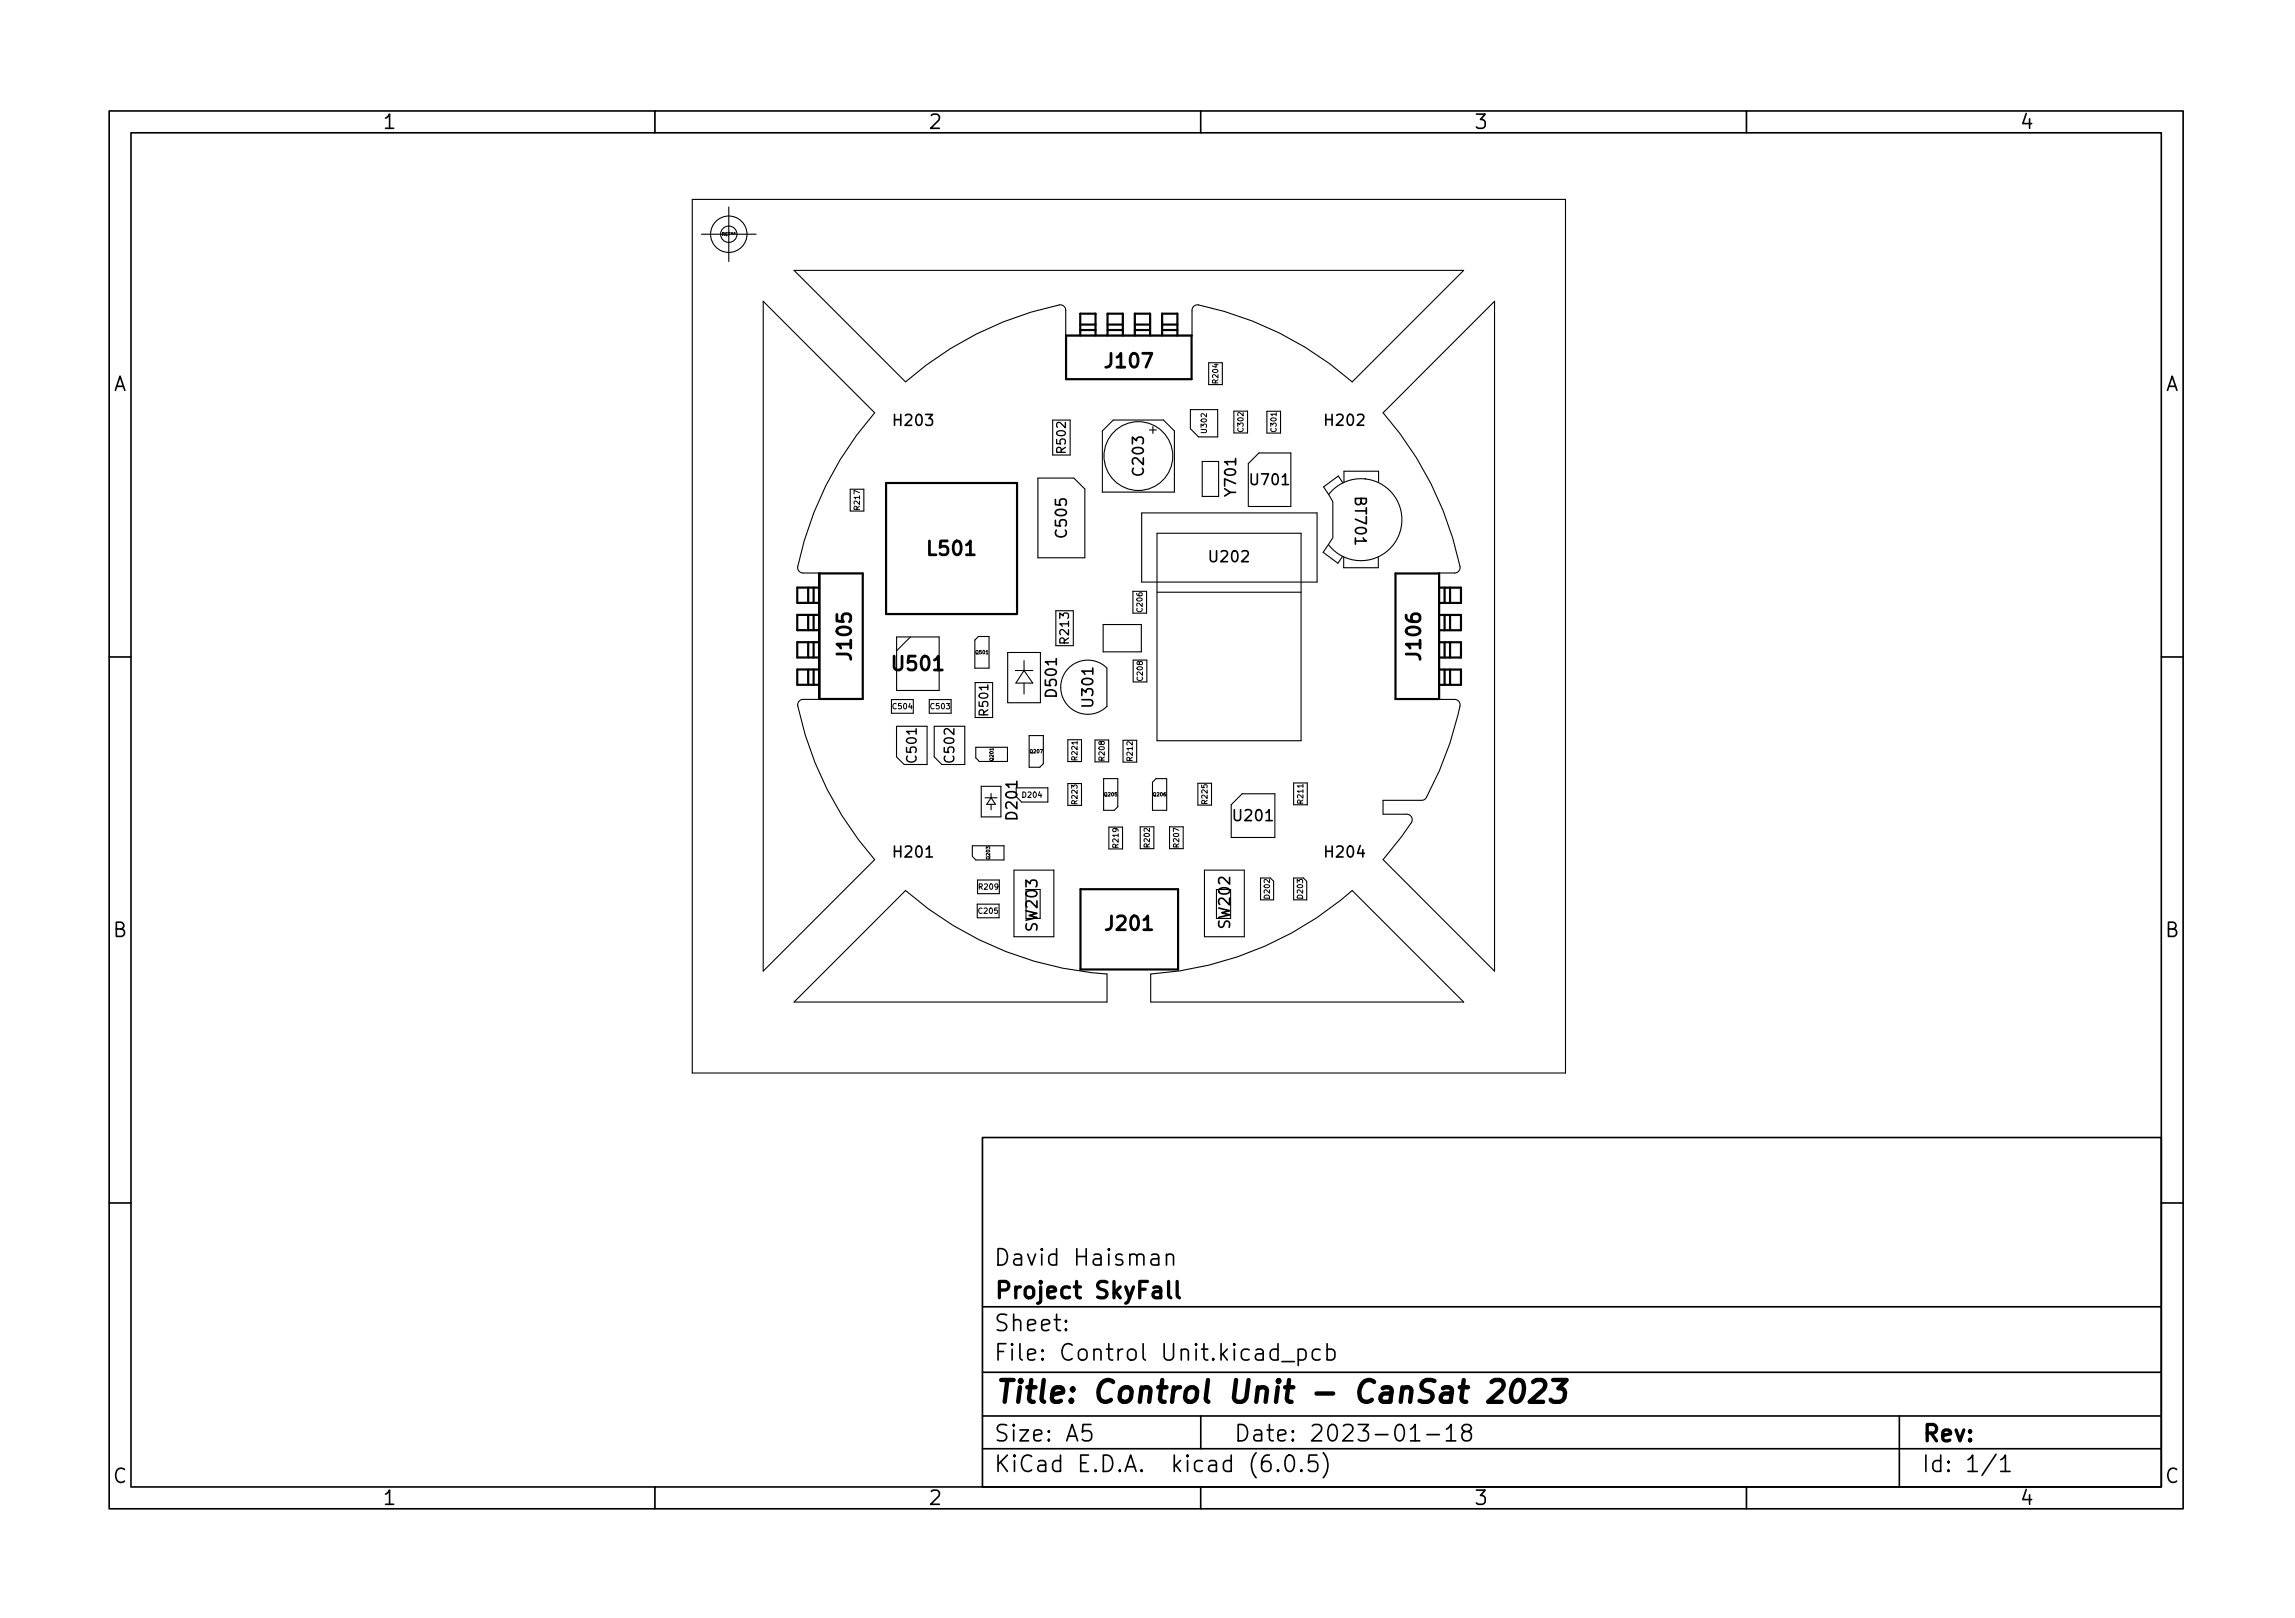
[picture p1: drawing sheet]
<svg xmlns="http://www.w3.org/2000/svg" width="210mm" height="148mm" viewBox="0 0 210 148" stroke-linecap="round" stroke-linejoin="round" font-family="sans-serif">
<defs><g id="words">
<text font-size="2.8" x="91" y="128.5">Title: Control Unit - CanSat 2023</text>
<g font-size="2.1">
<text x="91" y="118.9">Project SkyFall</text>
<text x="91" y="115.9">David Haisman</text>
<text x="91" y="124.6">File: Control Unit.kicad_pcb</text>
<text x="91" y="121.9">Sheet:</text>
<text x="91" y="134.8">KiCad E.D.A. kicad (6.0.5)</text>
<text x="91" y="132">Size: A5</text>
<text x="113" y="132">Date: 2023-01-18</text>
<text x="176" y="132">Rev:</text>
<text x="176" y="134.8">Id: 1/1</text>
</g>
<g font-size="1.8">
<text x="35" y="11.8">1</text>
<text x="85" y="11.8">2</text>
<text x="135" y="11.8">3</text>
<text x="185" y="11.8">4</text>
<text x="10.3" y="35.8">A</text>
<text x="101.4" y="33.7">J107</text>
<text x="198.4" y="35.8">A</text>
<text x="85.2" y="50.9">L501</text>
<text x="78" y="60.2" transform="rotate(-90 78 60.2)">J105</text>
<text x="82" y="61.4">U501</text>
<text x="130.2" y="60.2" transform="rotate(-90 130.2 60.2)">J106</text>
<text x="10.3" y="85.8">B</text>
<text x="101.5" y="85.2">J201</text>
<text x="198.4" y="85.8">B</text>
<text x="10.3" y="135.8">C</text>
<text x="35" y="137.8">1</text>
<text x="85" y="137.8">2</text>
<text x="135" y="137.8">3</text>
<text x="185" y="137.8">4</text>
<text x="198.4" y="135.8">C</text>
</g>
<g font-size="1.4">
<text x="82" y="39">H203</text>
<text x="121.5" y="39">H202</text>
<text x="104.8" y="43.4" transform="rotate(-90 104.8 43.4)">C203</text>
<text x="113.2" y="45.3" transform="rotate(-90 113.2 45.3)">Y701</text>
<text x="114.7" y="44.4">U701</text>
<text x="124.1" y="45.6" transform="rotate(90 124.1 45.6)">BT701</text>
<text x="97.7" y="49.1" transform="rotate(-90 97.7 49.1)">C505</text>
<text x="110.9" y="51.5">U202</text>
<text x="96.8" y="63.7" transform="rotate(-90 96.8 63.7)">D501</text>
<text x="100.2" y="64.6" transform="rotate(-90 100.2 64.6)">U301</text>
<text x="93.2" y="74.9" transform="rotate(-90 93.2 74.9)">D201</text>
<text x="113.1" y="75.2">U201</text>
<text x="82" y="78.5">H201</text>
<text x="121.5" y="78.5">H204</text>
<text x="95" y="85.2" transform="rotate(-90 95 85.2)">SW203</text>
<text x="112.7" y="84.9" transform="rotate(-90 112.7 84.9)">SW202</text>
</g>
<g font-size="1.2">
<text x="84" y="69.7" transform="rotate(-90 84 69.7)">C501</text>
<text x="87.4" y="69.7" transform="rotate(-90 87.4 69.7)">C502</text>
</g>
<g font-size="1.1">
<text x="97.6" y="41.4" transform="rotate(-90 97.6 41.4)">R502</text>
<text x="97.9" y="58.9" transform="rotate(-90 97.9 58.9)">R213</text>
<text x="90.5" y="65.4" transform="rotate(-90 90.5 65.4)">R501</text>
</g>
<g font-size=".7">
<text x="111.6" y="35.1" transform="rotate(-90 111.6 35.1)">R204</text>
<text x="110.6" y="39.6" transform="rotate(-90 110.6 39.6)">U302</text>
<text x="113.9" y="39.5" transform="rotate(-90 113.9 39.5)">C302</text>
<text x="116.9" y="39.5" transform="rotate(-90 116.9 39.5)">C301</text>
<text x="78.8" y="46.6" transform="rotate(-90 78.8 46.6)">R217</text>
<text x="104.7" y="56" transform="rotate(-90 104.7 56)">C206</text>
<text x="81.8" y="64.9">C504</text>
<text x="85.3" y="64.9">C503</text>
<text x="104.7" y="62.3" transform="rotate(-90 104.7 62.3)">C208</text>
<text x="98.7" y="69.6" transform="rotate(-90 98.7 69.6)">R221</text>
<text x="101.2" y="69.6" transform="rotate(-90 101.2 69.6)">R208</text>
<text x="103.8" y="69.6" transform="rotate(-90 103.8 69.6)">R212</text>
<text x="93.7" y="73">D204</text>
<text x="98.7" y="73.6" transform="rotate(-90 98.7 73.6)">R223</text>
<text x="102.5" y="77.6" transform="rotate(-90 102.5 77.6)">R219</text>
<text x="105.3" y="77.5" transform="rotate(-90 105.3 77.5)">R202</text>
<text x="108" y="77.5" transform="rotate(-90 108 77.5)">R207</text>
<text x="110.6" y="73.6" transform="rotate(-90 110.6 73.6)">R225</text>
<text x="119.4" y="73.5" transform="rotate(-90 119.4 73.5)">R211</text>
<text x="89.7" y="83.7">C205</text>
<text x="89.7" y="81.5">R209</text>
<text x="116.3" y="82.2" transform="rotate(-90 116.3 82.2)">D202</text>
<text x="119.4" y="82.2" transform="rotate(-90 119.4 82.2)">D203</text>
</g>
<g font-size=".4">
<text x="66.2" y="21.6">REF**</text>
<text x="89.4" y="59.9">Q501</text>
<text x="91" y="69.6" transform="rotate(-90 91 69.6)">Q201</text>
<text x="94.4" y="69">Q207</text>
<text x="101.2" y="72.9">Q205</text>
<text x="105.7" y="72.9">Q206</text>
<text x="90.7" y="78.6" transform="rotate(-90 90.7 78.6)">Q203</text>
</g>
</g></defs>
<g fill="none" stroke="#000" stroke-width=".15">
<path d="M10 10.2h190v128h-190zM12 12.2h186v124h-186zM60 10.2v2M110 10.2v2M160 10.2v2M10 60.2h2M198 60.2h2M10 110.2h2M90 104.2h108v32h-108zM90 119.7h108M105.5 114.9l.2-.1 .4 .1 .1 .2v.7M106.2 115.2l-.5 .1a.29 .29 0 0 0-.3 .3 .29 .29 0 0 0 .3 .2h.5"/>
<path d="M106.9 115a.37 .37 0 0 1 .6 .1v.7M106.9 114.8v1M198 110.2h2M60 136.2v2M90 132.7h108M90 129.7h108M90 125.7h108M97.7 121.7v.1h-.1l.1-.1v.1M97.7 120.9v.1v.1l-.1-.1 .1-.1v.2M99.9 130.4h-.7v.8l.2-.2 .5 .1 .1 .2-.1 .5-.2 .1h-.3l-.2-.1M110 136.2v2M110 129.7v3"/>
<path d="M117.1 134.6l.1 .1h-.1h-.1l.1-.1v.1M117.4 124.7h1.2M117.9 133.3a.36 .36 0 0 1 .6 .2 .88 .88 0 0 1-.3 1.2 .38 .38 0 0 1-.4-.2 1.17 1.17 0 0 1 .1-1.2zM118.9 123.6l.5-.1 .3 .3v.5l-.2 .2h-.1h-.5M118.9 123.5v1.5M119.2 134.6l.1 .1h-.1v-.1v.1M120.7 133.2h-.8v.8l.2-.2 .5 .1 .1 .2v.5l-.3 .1h-.3l-.2-.1M120.9 123.6l-.4-.1-.3 .3v.5l.2 .2h.1h.4M121.2 133a1.72 1.72 0 0 1 0 2.3M121.6 123.6l.4-.1 .3 .3v.5l-.1 .2h-.2h-.4M121.6 123v1.5M129.2 131.9h.9"/>
<path d="M130.7 131.4h1.2M132.5 130.9l.4-.5v1.5M132.5 131.9h.9M134.2 131.1l-.1-.1a.31 .31 0 0 1-.2-.3 .31 .31 0 0 1 .3-.3l.5 .1a.31 .31 0 0 1 .1 .4 .31 .31 0 0 1-.3 .2h-.3l-.3 .3 .1 .4 .2 .1h.3l.3-.2-.1-.5-.2-.1M160 136.2v2M174 129.7v6.5M182.9 133.2l-1.3 1.9M183.3 133.7l.4-.5v1.5M183.3 134.7h.9"/>
</g>
<path d="M136.6 126.6l.4-.2h.4a.45 .45 0 0 1 .3 .5l-.1 .3-1.3 1.2h1.3M138.7 126.6a.46 .46 0 0 1 .5-.2 .46 .46 0 0 1 .4 .4 1.31 1.31 0 0 1-.6 1.6 .44 .44 0 0 1-.5-.4 1.8 1.8 0 0 1 .2-1.4zM140.5 126.6l.3-.2h.4a.45 .45 0 0 1 .4 .5l-.2 .3-1.3 1.2h1.3M142.3 126.4h1.2l-.7 .7h.3l.2 .2 .1 .2-.1 .5-.1 .2-.3 .2h-.6l-.2-.2" fill="none" stroke="#000" stroke-width=".4"/>
<path d="M107.1 117.3v1.3l.2 .2M107.8 117.3v1.3l.3 .2" fill="none" stroke="#000" stroke-width=".3"/>
<g fill="none" stroke="#000" stroke-width=".1">
<path d="M63.4 18.3h80v80h-80zM66.8 18.9v5M64.3 21.4h5M69.9 27.6l10.2 10.2a29.1 29.1 0 0 0-7 14.3 .5 .5 0 0 0 .5 .4h1.5v11.5h-1.5a.5 .5 0 0 0-.5 .6 31 31 0 0 0 7 14.1l-10.2 10.2zM72.8 24.8h61.3l-10.2 10.2a29.1 29.1 0 0 0-14.3-7.1 .5 .5 0 0 0-.4 .5v2.3h-11.6v-2.3a.5 .5 0 0 0-.6-.5 31 31 0 0 0-14 7.1zM96.4 38.5h1.6v3.2h-1.6zM102 38.5h4.6l1 1v5.6h-6.6v-5.6zM105.3 39.4h.6M105.6 39.1v.6M109.1 37.5h2.5v2.5h-1.8l-.7-.7zM110.7 33.2h1.3v2h-1.3zM113 37.6h1.3v2h-1.3z"/>
<path d="M116.1 37.7h1.2v2h-1.2zM136.9 27.6v61.3l-10.2-10.2 1.7-2.1 .9-1.3a.5 .5 0 0 0-.4-.7h-2.2v-1.3h3.6l.3-.2a30.2 30.2 0 0 0 3.2-8.5 .5 .5 0 0 0-.5-.6h-1.5v-11.5h1.5a.5 .5 0 0 0 .5-.6 31 31 0 0 0-7.1-14.1zM77.9 44.8h1.2v2h-1.2zM82.1 58.3h3.9v4.9h-3.9zM83.4 58.3l-1.3 1.3M89.3 58.6l.3-.3h1v2.9h-1.3zM92.3 59.8h3v4.6h-3zM95.1 43.8h3.3l1 1v6.3h-4.3zM96.7 55.9h1.6v3.2h-1.6zM101.1 57.2h3.5v2.5h-3.5zM103.8 54.1h1.2v2h-1.2zM104.6 47h16.1v6.3h-16.1z"/>
<path d="M106 54.2h13.2M106 48.8h13.2v19h-13.2zM110.1 42.3h1.5v3.2h-1.5zM115.3 41.5h3v4.9h-3.9v-3.9zM121.7 49.9l-.5 .7 1.4 1 .4-.6M122 45a3.8 3.8 0 0 1 5.4 0 3.8 3.8 0 0 1-.3 5.5 3.8 3.8 0 0 1-5.4-.6l.4-.7v-3.3l-.4-.6zM123 44.2l-.4-.6-1.3 1 .4 .7M123.1 51v1h3.2v-1M123.1 44.1v-1h3.2v1M81.7 64.1h2v1.2h-2zM82.1 66.5h2.8v3.5h-2.1l-.7-.7zM85.1 64.1h2v1.2h-2z"/>
<path d="M85.6 66.5h2.8v3.5h-2.1l-.7-.7zM89.1 77.5h2.9v1.3h-2.6l-.3-.4zM89.3 62.5h1.6v3.2h-1.6zM89.4 68.4h2.9v1.3h-2.6l-.3-.3zM89.9 72h1.8v2.8h-1.8zM90.2 73.1h1.1M90.8 73.1l.4 .6h-.8zM90.8 72.7v.4M90.8 73.7v.5M92.9 79.7h3.6v6.1h-3.6zM93 61.4h1.6M93.1 72.1h2.9v1.3h-2.4"/>
<path d="M93.8 61.4l.8 1.2h-1.5zM93.8 60.5v.9M93.8 62.6v1M94.3 67.4h1.3v2.5l-.3 .4h-1zM97.8 71.8h1.3v2h-1.3zM97.8 67.7h1.3v2h-1.3zM100.3 67.8h1.3v2h-1.3zM101.1 71.3h1.3v2.6l-.3 .3h-1zM101.4 61.2v3.5M101.4 61.2a2.48 2.48 0 0 0-3.5 0 2.48 2.48 0 0 0 0 3.5 2.48 2.48 0 0 0 3.5 0M101.6 75.7h1.2v2h-1.2zM102.9 67.8h1.2v2h-1.2z"/>
<path d="M103.8 60.4h1.3v2h-1.3zM104.5 75.7h1.2v2h-1.2zM105.6 71.6l.3-.3h1v2.9h-1.3zM107.1 75.7h1.3v2h-1.3zM109.7 71.7h1.3v2h-1.3zM110.3 79.7h3.7v6.1h-3.7zM113.8 72.7h3v4h-4v-3zM118.5 71.7h1.3v2h-1.3zM83 81.5a31 31 0 0 0 18.4 7.7v2.6h-28.6zM89.5 82.8h2v1.2h-2zM89.6 80.6h2v1.2h-2zM94 81.5v2.6"/>
<path d="M95.3 81.5v2.6M105.4 89.2a31 31 0 0 0 18.5-7.7l10.2 10.3h-28.7zM111.4 81.5v2.6M112.7 81.5v2.6M115.5 80.4h.9l.3 .3v1.7h-1.2zM118.5 80.4h.9l.3 .3v1.7h-1.2z"/>
<circle cx="66.8" cy="21.4" r=".75"/>
<circle cx="66.8" cy="21.4" r="1.67"/>
<circle cx="104.3" cy="41.8" r="3.1"/>
</g>
<g fill="none" stroke="#000" stroke-width=".2">
<path d="M97.7 30.7h11.5v4h-11.5zM99 30.7v-2h1.4v2M99 30.2h1.4M99 29.7h1.4M101.5 30.7v-2h1.4v2M101.5 30.2h1.4M101.5 29.7h1.4M104 30.7v-2h1.4v2M104 30.2h1.4M104 29.7h1.4M106.5 30.7v-2h1.4v2M106.5 30.2h1.4"/>
<path d="M106.5 29.7h1.4M74 53.8v1.4M74 56.3v1.4M74 58.8v1.4M74.5 53.8v1.4M74.5 56.3v1.4M74.5 58.8v1.4M75 58.8h-2v1.4h2M75 56.3h-2v1.4h2M75 52.5h4v11.5h-4zM75 53.8h-2v1.4h2M81.2 44.2h12v12h-12z"/>
<path d="M127.8 52.5h4v11.5h-4zM131.8 58.8h2v1.4h-2M131.8 56.3h2v1.4h-2M131.8 53.8h2v1.4h-2M132.3 53.8v1.4M132.3 56.3v1.4M132.3 58.8v1.4M132.8 53.8v1.4M132.8 56.3v1.4M132.8 58.8v1.4M74 61.3v1.4M74.5 61.3v1.4"/>
<path d="M75 61.3h-2v1.4h2M131.8 61.3h2v1.4h-2M132.3 61.3v1.4M132.8 61.3v1.4M99 81.4h8.9v7.4h-8.9z"/>
</g>
<use href="#words"/>
</svg>
